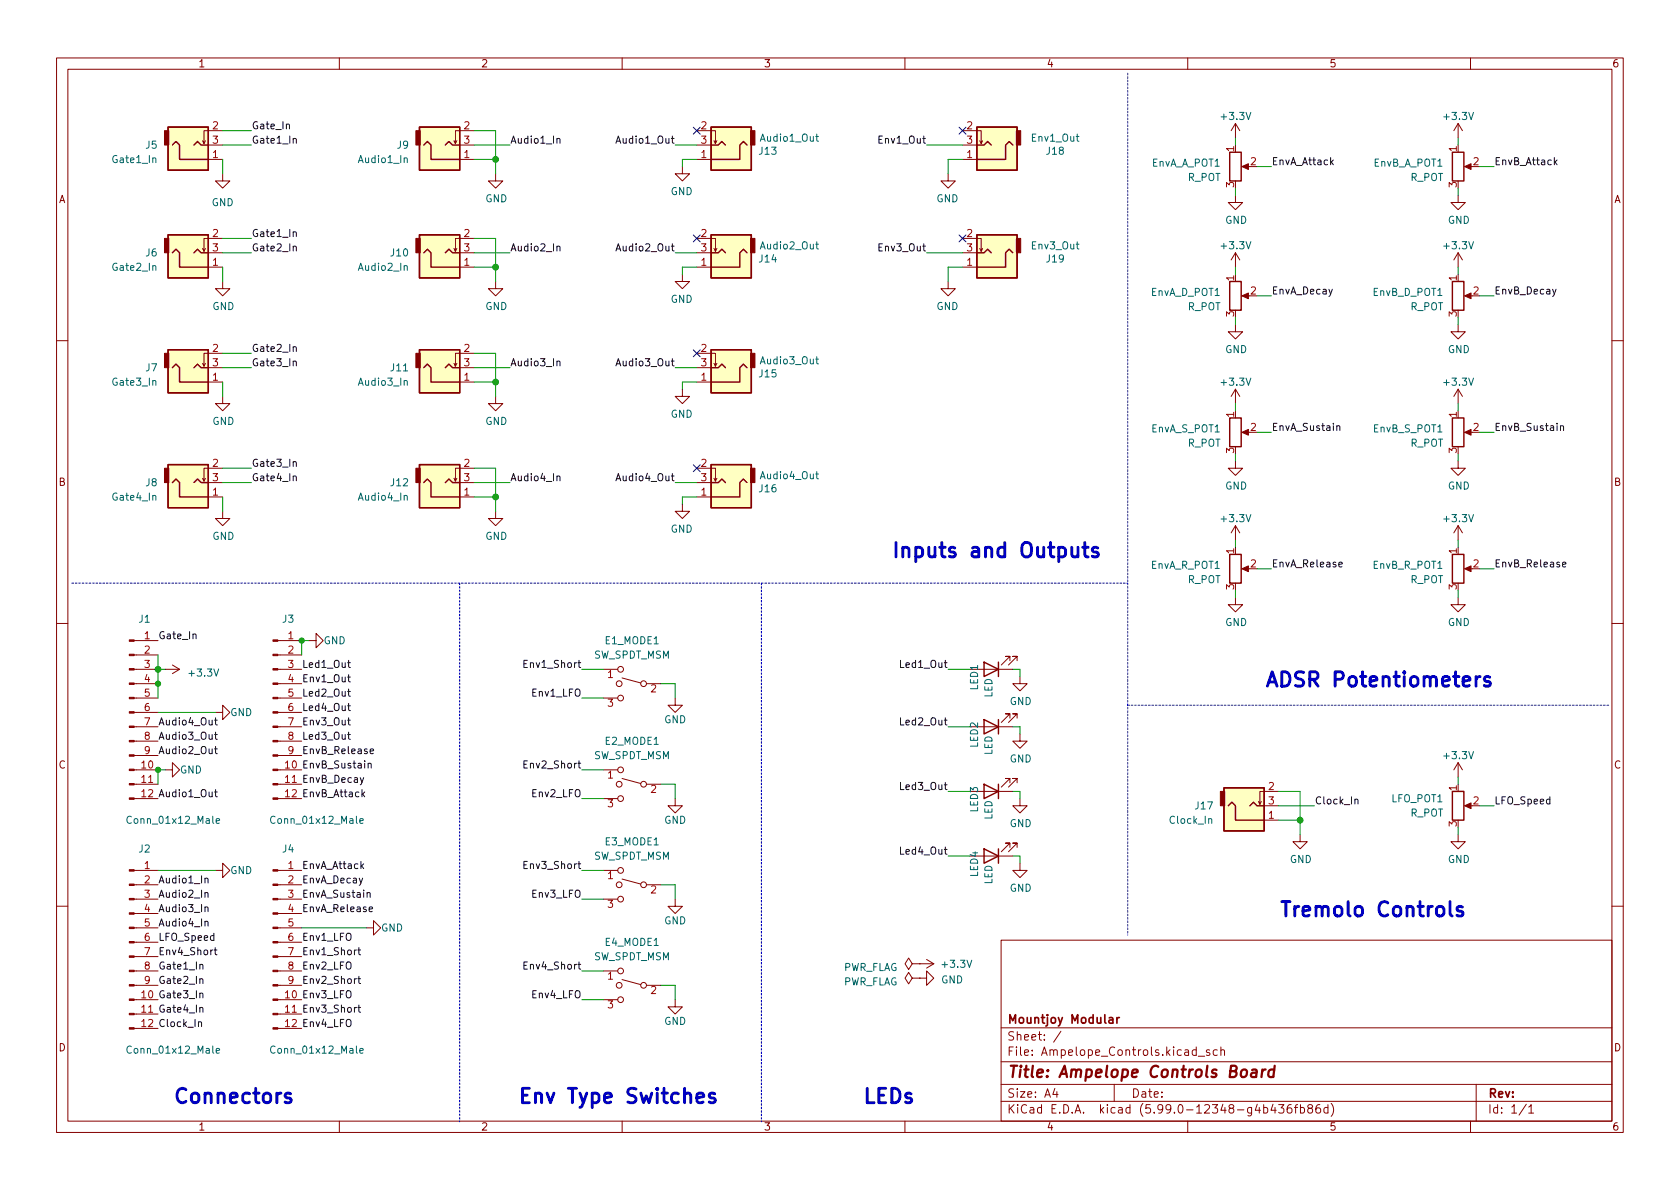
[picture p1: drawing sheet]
<svg xmlns="http://www.w3.org/2000/svg" width="297mm" height="210mm" viewBox="0 0 297 210" stroke-linecap="round" stroke-linejoin="round" font-family="sans-serif">
<defs><g id="words">
<g font-size="3.5" fill="#0000c2">
<text x="157.5" y="98.6">Inputs and Outputs</text>
<text x="223.5" y="121.5">ADSR Potentiometers</text>
<text x="226.1" y="162.1">Tremolo Controls</text>
<text x="30.5" y="195.1">Connectors</text>
<text x="91.4" y="195.1">Env Type Switches</text>
<text x="152.4" y="195.1">LEDs</text>
</g>
<text font-size="2.8" fill="#840000" x="178" y="190.6">Title: Ampelope Controls Board</text>
<g font-size="2.1" fill="#840000">
<text x="178" y="184">Sheet: /</text>
<text x="178" y="181">Mountjoy Modular</text>
<text x="178" y="186.7">File: Ampelope_Controls.kicad_sch</text>
<text x="178" y="196.9">KiCad E.D.A. kicad (5.99.0-12348-g4b436fb86d)</text>
<text x="178" y="194.1">Size: A4</text>
<text x="200" y="194.1">Date:</text>
<text x="263" y="194.1">Rev:</text>
<text x="263" y="196.9">Id: 1/1</text>
</g>
<g font-size="1.8" fill="#840000">
<text x="35" y="11.9">1</text>
<text x="85" y="11.9">2</text>
<text x="135" y="11.9">3</text>
<text x="185" y="11.9">4</text>
<text x="235" y="11.9">5</text>
<text x="285" y="11.9">6</text>
<text x="10.3" y="35.9">A</text>
<text x="285.3" y="35.9">A</text>
<text x="10.3" y="85.9">B</text>
<text x="285.3" y="85.9">B</text>
<text x="10.3" y="135.9">C</text>
<text x="285.3" y="135.9">C</text>
<text x="10.3" y="185.9">D</text>
<text x="285.3" y="185.9">D</text>
<text x="35" y="199.9">1</text>
<text x="85" y="199.9">2</text>
<text x="135" y="199.9">3</text>
<text x="185" y="199.9">4</text>
<text x="235" y="199.9">5</text>
<text x="285" y="199.9">6</text>
</g>
<g font-size="1.8" fill="#a90000">
<text x="37.6" y="22.9">2</text>
<text x="82.1" y="22.9">2</text>
<text x="124" y="22.9">2</text>
<text x="171" y="22.9">2</text>
<text x="37.6" y="27.9">1</text>
<text x="37.6" y="25.4">3</text>
<text x="82.1" y="27.9">1</text>
<text x="82.1" y="25.4">3</text>
<text x="124" y="27.9">1</text>
<text x="124" y="25.4">3</text>
<text x="171" y="27.9">1</text>
<text x="171" y="25.4">3</text>
<text x="218.2" y="26.8" transform="rotate(-90 218.2 26.8)">1</text>
<text x="221.1" y="29.2">2</text>
<text x="257.6" y="26.8" transform="rotate(-90 257.6 26.8)">1</text>
<text x="260.5" y="29.2">2</text>
<text x="218.2" y="33.1" transform="rotate(-90 218.2 33.1)">3</text>
<text x="257.6" y="33.1" transform="rotate(-90 257.6 33.1)">3</text>
<text x="37.6" y="41.9">2</text>
<text x="82.1" y="41.9">2</text>
<text x="124" y="41.9">2</text>
<text x="171" y="41.9">2</text>
<text x="37.6" y="47">1</text>
<text x="37.6" y="44.4">3</text>
<text x="82.1" y="47">1</text>
<text x="82.1" y="44.4">3</text>
<text x="124" y="47">1</text>
<text x="124" y="44.4">3</text>
<text x="171" y="47">1</text>
<text x="171" y="44.4">3</text>
<text x="218.2" y="49.6" transform="rotate(-90 218.2 49.6)">1</text>
<text x="221.1" y="52.1">2</text>
<text x="257.6" y="49.6" transform="rotate(-90 257.6 49.6)">1</text>
<text x="260.5" y="52.1">2</text>
<text x="218.2" y="56" transform="rotate(-90 218.2 56)">3</text>
<text x="257.6" y="56" transform="rotate(-90 257.6 56)">3</text>
<text x="37.6" y="62.2">2</text>
<text x="37.6" y="64.8">3</text>
<text x="82.1" y="62.2">2</text>
<text x="82.1" y="64.8">3</text>
<text x="124" y="62.2">2</text>
<text x="124" y="64.8">3</text>
<text x="37.6" y="67.3">1</text>
<text x="82.1" y="67.3">1</text>
<text x="124" y="67.3">1</text>
<text x="218.2" y="73.8" transform="rotate(-90 218.2 73.8)">1</text>
<text x="221.1" y="76.2">2</text>
<text x="257.6" y="73.8" transform="rotate(-90 257.6 73.8)">1</text>
<text x="260.5" y="76.2">2</text>
<text x="37.6" y="82.5">2</text>
<text x="82.1" y="82.5">2</text>
<text x="124" y="82.5">2</text>
<text x="218.2" y="80.1" transform="rotate(-90 218.2 80.1)">3</text>
<text x="257.6" y="80.1" transform="rotate(-90 257.6 80.1)">3</text>
<text x="37.6" y="87.6">1</text>
<text x="37.6" y="85.1">3</text>
<text x="82.1" y="87.6">1</text>
<text x="82.1" y="85.1">3</text>
<text x="124" y="87.6">1</text>
<text x="124" y="85.1">3</text>
<text x="218.2" y="97.9" transform="rotate(-90 218.2 97.9)">1</text>
<text x="221.1" y="100.3">2</text>
<text x="257.6" y="97.9" transform="rotate(-90 257.6 97.9)">1</text>
<text x="260.5" y="100.3">2</text>
<text x="218.2" y="104.2" transform="rotate(-90 218.2 104.2)">3</text>
<text x="257.6" y="104.2" transform="rotate(-90 257.6 104.2)">3</text>
<text x="25.5" y="113">1</text>
<text x="50.9" y="113">1</text>
<text x="25.5" y="115.6">2</text>
<text x="25.5" y="118.1">3</text>
<text x="50.9" y="115.6">2</text>
<text x="50.9" y="118.1">3</text>
<text x="107.5" y="119.9">1</text>
<text x="25.5" y="120.6">4</text>
<text x="25.5" y="123.2">5</text>
<text x="25.5" y="125.7">6</text>
<text x="50.9" y="120.6">4</text>
<text x="50.9" y="123.2">5</text>
<text x="50.9" y="125.7">6</text>
<text x="107.5" y="125">3</text>
<text x="115.1" y="122.4">2</text>
<text x="25.5" y="128.3">7</text>
<text x="25.5" y="130.8">8</text>
<text x="50.9" y="128.3">7</text>
<text x="50.9" y="130.8">8</text>
<text x="25.1" y="135.9">10</text>
<text x="25.5" y="133.3">9</text>
<text x="50.9" y="133.3">9</text>
<text x="107.5" y="137.7">1</text>
<text x="25.1" y="138.4">11</text>
<text x="107.5" y="142.7">3</text>
<text x="115.1" y="140.2">2</text>
<text x="224.3" y="139.7">2</text>
<text x="224.3" y="142.2">3</text>
<text x="257.6" y="139.8" transform="rotate(-90 257.6 139.8)">1</text>
<text x="260.5" y="142.2">2</text>
<text x="224.3" y="144.8">1</text>
<text x="257.6" y="146.2" transform="rotate(-90 257.6 146.2)">3</text>
<text x="25.5" y="153.7">1</text>
<text x="50.9" y="153.7">1</text>
<text x="107.5" y="155.4">1</text>
<text x="25.5" y="156.2">2</text>
<text x="25.5" y="158.7">3</text>
<text x="25.5" y="161.3">4</text>
<text x="50.9" y="156.2">2</text>
<text x="50.9" y="158.7">3</text>
<text x="50.9" y="161.3">4</text>
<text x="107.5" y="160.5">3</text>
<text x="115.1" y="158">2</text>
<text x="25.5" y="163.8">5</text>
<text x="25.5" y="166.4">6</text>
<text x="50.9" y="163.8">5</text>
<text x="50.9" y="166.4">6</text>
<text x="25.5" y="168.9">7</text>
<text x="25.5" y="171.4">8</text>
<text x="25.5" y="174">9</text>
<text x="50.9" y="168.9">7</text>
<text x="50.9" y="171.4">8</text>
<text x="50.9" y="174">9</text>
<text x="107.5" y="173.2">1</text>
<text x="107.5" y="178.3">3</text>
<text x="115.1" y="175.8">2</text>
</g>
<g font-size="1.8" fill="#0f0f0f">
<text x="44.4" y="22.8">Gate_In</text>
<text x="44.4" y="25.4">Gate1_In</text>
<text x="90.2" y="25.4">Audio1_In</text>
<text x="109.4" y="25.4">Audio1_Out</text>
<text x="155.6" y="25.4">Env1_Out</text>
<text x="224.8" y="29.2">EnvA_Attack</text>
<text x="264.2" y="29.2">EnvB_Attack</text>
<text x="44.4" y="41.9">Gate1_In</text>
<text x="44.4" y="44.4">Gate2_In</text>
<text x="90.2" y="44.4">Audio2_In</text>
<text x="109.4" y="44.4">Audio2_Out</text>
<text x="155.6" y="44.4">Env3_Out</text>
<text x="224.8" y="52.1">EnvA_Decay</text>
<text x="264.2" y="52.1">EnvB_Decay</text>
<text x="44.4" y="62.2">Gate2_In</text>
<text x="44.4" y="64.8">Gate3_In</text>
<text x="90.2" y="64.8">Audio3_In</text>
<text x="109.4" y="64.8">Audio3_Out</text>
<text x="224.8" y="76.2">EnvA_Sustain</text>
<text x="264.2" y="76.2">EnvB_Sustain</text>
<text x="44.4" y="82.5">Gate3_In</text>
<text x="44.4" y="85.1">Gate4_In</text>
<text x="90.2" y="85.1">Audio4_In</text>
<text x="109.4" y="85.1">Audio4_Out</text>
<text x="224.8" y="100.3">EnvA_Release</text>
<text x="264.2" y="100.3">EnvB_Release</text>
<text x="27.9" y="113">Gate_In</text>
<text x="53.3" y="118.1">Led1_Out</text>
<text x="93" y="118.1">Env1_Short</text>
<text x="159.5" y="118.1">Led1_Out</text>
<text x="53.3" y="125.7">Led4_Out</text>
<text x="53.3" y="120.6">Env1_Out</text>
<text x="53.3" y="123.2">Led2_Out</text>
<text x="94.1" y="123.2">Env1_LFO</text>
<text x="27.9" y="128.3">Audio4_Out</text>
<text x="27.9" y="130.8">Audio3_Out</text>
<text x="53.3" y="130.8">Led3_Out</text>
<text x="53.3" y="128.3">Env3_Out</text>
<text x="159.5" y="128.3">Led2_Out</text>
<text x="27.9" y="133.3">Audio2_Out</text>
<text x="50.5" y="135.9">10 EnvB_Sustain</text>
<text x="53.3" y="133.3">EnvB_Release</text>
<text x="93" y="135.9">Env2_Short</text>
<text x="25.1" y="141">12 Audio1_Out</text>
<text x="50.5" y="138.4">11 EnvB_Decay</text>
<text x="50.5" y="141">12 EnvB_Attack</text>
<text x="94.1" y="141">Env2_LFO</text>
<text x="159.5" y="139.7">Led3_Out</text>
<text x="232.4" y="142.2">Clock_In</text>
<text x="264.2" y="142.2">LFO_Speed</text>
<text x="53.3" y="153.7">EnvA_Attack</text>
<text x="93" y="153.7">Env3_Short</text>
<text x="159.5" y="151.1">Led4_Out</text>
<text x="27.9" y="161.3">Audio3_In</text>
<text x="27.9" y="156.2">Audio1_In</text>
<text x="27.9" y="158.7">Audio2_In</text>
<text x="53.3" y="156.2">EnvA_Decay</text>
<text x="53.3" y="158.7">EnvA_Sustain</text>
<text x="53.3" y="161.3">EnvA_Release</text>
<text x="94.1" y="158.7">Env3_LFO</text>
<text x="27.9" y="163.8">Audio4_In</text>
<text x="27.9" y="166.4">LFO_Speed</text>
<text x="53.3" y="166.4">Env1_LFO</text>
<text x="27.9" y="168.9">Env4_Short</text>
<text x="27.9" y="171.4">Gate1_In</text>
<text x="27.9" y="174">Gate2_In</text>
<text x="53.3" y="168.9">Env1_Short</text>
<text x="53.3" y="171.4">Env2_LFO</text>
<text x="53.3" y="174">Env2_Short</text>
<text x="93" y="171.4">Env4_Short</text>
<text x="25.1" y="176.5">10 Gate3_In</text>
<text x="25.1" y="179.1">11 Gate4_In</text>
<text x="50.5" y="176.5">10 Env3_LFO</text>
<text x="50.5" y="179.1">11 Env3_Short</text>
<text x="94.1" y="176.5">Env4_LFO</text>
<text x="25.1" y="181.6">12 Clock_In</text>
<text x="50.5" y="181.6">12 Env4_LFO</text>
</g>
<g font-size="1.8" fill="#006464">
<text x="216.1" y="21.2">+3.3V</text>
<text x="255.5" y="21.2">+3.3V</text>
<text x="20" y="28.8">Gate1_In</text>
<text x="25.8" y="26.3">J5</text>
<text x="63.5" y="28.8">Audio1_In</text>
<text x="70.2" y="26.3">J9</text>
<text x="134.3" y="27.4">J13</text>
<text x="134.6" y="25">Audio1_Out</text>
<text x="182.4" y="25">Env1_Out</text>
<text x="185.1" y="27.4">J18</text>
<text x="203.6" y="29.5">EnvA_A_POT1</text>
<text x="242.8" y="29.5">EnvB_A_POT1</text>
<text x="85.8" y="35.8">GND</text>
<text x="118.6" y="34.5">GND</text>
<text x="165.5" y="35.8">GND</text>
<text x="210" y="32">R_POT</text>
<text x="249.3" y="32">R_POT</text>
<text x="37.4" y="36.4">GND</text>
<text x="216.6" y="39.6">GND</text>
<text x="256" y="39.6">GND</text>
<text x="20" y="47.9">Gate2_In</text>
<text x="25.8" y="45.3">J6</text>
<text x="63.5" y="47.9">Audio2_In</text>
<text x="69.1" y="45.3">J10</text>
<text x="134.3" y="46.4">J14</text>
<text x="134.6" y="44.1">Audio2_Out</text>
<text x="182.4" y="44.1">Env3_Out</text>
<text x="185.1" y="46.4">J19</text>
<text x="216.1" y="44.1">+3.3V</text>
<text x="255.5" y="44.1">+3.3V</text>
<text x="118.6" y="53.5">GND</text>
<text x="203.5" y="52.3">EnvA_D_POT1</text>
<text x="242.7" y="52.3">EnvB_D_POT1</text>
<text x="37.5" y="54.8">GND</text>
<text x="85.8" y="54.8">GND</text>
<text x="165.5" y="54.8">GND</text>
<text x="210" y="54.9">R_POT</text>
<text x="249.3" y="54.9">R_POT</text>
<text x="25.8" y="65.7">J7</text>
<text x="69.1" y="65.7">J11</text>
<text x="134.6" y="64.4">Audio3_Out</text>
<text x="216.6" y="62.4">GND</text>
<text x="256" y="62.4">GND</text>
<text x="20" y="68.2">Gate3_In</text>
<text x="63.5" y="68.2">Audio3_In</text>
<text x="134.3" y="66.7">J15</text>
<text x="216.1" y="68.2">+3.3V</text>
<text x="255.5" y="68.2">+3.3V</text>
<text x="37.5" y="75.1">GND</text>
<text x="85.8" y="75.1">GND</text>
<text x="118.6" y="73.9">GND</text>
<text x="203.5" y="76.4">EnvA_S_POT1</text>
<text x="242.8" y="76.4">EnvB_S_POT1</text>
<text x="210" y="79">R_POT</text>
<text x="249.3" y="79">R_POT</text>
<text x="20" y="88.5">Gate4_In</text>
<text x="25.8" y="86">J8</text>
<text x="63.5" y="88.5">Audio4_In</text>
<text x="69.1" y="86">J12</text>
<text x="134.3" y="87">J16</text>
<text x="134.6" y="84.7">Audio4_Out</text>
<text x="216.6" y="86.6">GND</text>
<text x="256" y="86.6">GND</text>
<text x="37.5" y="95.4">GND</text>
<text x="85.8" y="95.4">GND</text>
<text x="118.6" y="94.2">GND</text>
<text x="216.1" y="92.3">+3.3V</text>
<text x="255.5" y="92.3">+3.3V</text>
<text x="203.5" y="100.6">EnvA_R_POT1</text>
<text x="242.7" y="100.6">EnvB_R_POT1</text>
<text x="210" y="103.1">R_POT</text>
<text x="249.3" y="103.1">R_POT</text>
<text x="24.6" y="110.1">J1</text>
<text x="50" y="110.1">J3</text>
<text x="57.2" y="113.9">GND</text>
<text x="107" y="113.9">E1_MODE1</text>
<text x="216.6" y="110.7">GND</text>
<text x="256" y="110.7">GND</text>
<text x="33.6" y="119.6">+3.3V</text>
<text x="104.9" y="116.5">SW_SPDT_MSM</text>
<text x="172.9" y="122" transform="rotate(-90 172.9 122)">LED1</text>
<text x="175.5" y="123.4" transform="rotate(-90 175.5 123.4)">LED</text>
<text x="178.5" y="124.7">GND</text>
<text x="40.7" y="126.6">GND</text>
<text x="107" y="131.7">E2_MODE1</text>
<text x="117.4" y="127.9">GND</text>
<text x="31.8" y="136.8">GND</text>
<text x="104.9" y="134.2">SW_SPDT_MSM</text>
<text x="172.9" y="132.2" transform="rotate(-90 172.9 132.2)">LED2</text>
<text x="175.5" y="133.6" transform="rotate(-90 175.5 133.6)">LED</text>
<text x="178.5" y="134.8">GND</text>
<text x="255.5" y="134.2">+3.3V</text>
<text x="172.9" y="143.6" transform="rotate(-90 172.9 143.6)">LED3</text>
<text x="211.4" y="143.1">J17</text>
<text x="246" y="141.9">LFO_POT1</text>
<text x="23" y="145.7">Conn_01x12_Male</text>
<text x="48.4" y="145.7">Conn_01x12_Male</text>
<text x="107" y="149.5">E3_MODE1</text>
<text x="117.4" y="145.7">GND</text>
<text x="175.5" y="145" transform="rotate(-90 175.5 145)">LED</text>
<text x="178.5" y="146.2">GND</text>
<text x="206.9" y="145.7">Clock_In</text>
<text x="249.3" y="144.4">R_POT</text>
<text x="24.6" y="150.7">J2</text>
<text x="40.7" y="154.6">GND</text>
<text x="50" y="150.7">J4</text>
<text x="104.9" y="152">SW_SPDT_MSM</text>
<text x="172.9" y="155" transform="rotate(-90 172.9 155)">LED4</text>
<text x="228" y="152.6">GND</text>
<text x="256" y="152.6">GND</text>
<text x="175.5" y="156.4" transform="rotate(-90 175.5 156.4)">LED</text>
<text x="178.5" y="157.7">GND</text>
<text x="67.4" y="164.7">GND</text>
<text x="107" y="167.3">E4_MODE1</text>
<text x="117.4" y="163.4">GND</text>
<text x="104.9" y="169.8">SW_SPDT_MSM</text>
<text x="149" y="171.7">PWR_FLAG</text>
<text x="166.4" y="173.9">GND</text>
<text x="166.8" y="171.1">+3.3V</text>
<text x="149" y="174.2">PWR_FLAG</text>
<text x="117.4" y="181.2">GND</text>
<text x="23" y="186.3">Conn_01x12_Male</text>
<text x="48.4" y="186.3">Conn_01x12_Male</text>
</g>
</g></defs>
<g fill="none" stroke="#840000" stroke-width=".18">
<path d="M10 10.2h277v190.1h-277zM12 12.2h273v186.1h-273zM60 10.2v2M110 10.2v2M160 10.2v2M210 10.2v2M260 10.2v2M36.3 24.9l-.2 .5M36.8 28.2h2.6M36.8 25.6h2.6M39.4 23.1h-3.3v2.3l-.3-.5M39.4 30.7v1.3h1.2l-1.2 1.3-1.3-1.3h1.3"/>
<path d="M80.8 24.9l-.3 .5M81.3 28.2h2.5M81.3 25.6h2.5M83.8 23.1h-3.3v2.3l-.2-.5M87.6 30.7v1.3h1.3l-1.3 1.3-1.2-1.3h1.2M120.6 29.5v1.2h-1.2l1.2 1.3 1.3-1.3h-1.3M123.2 23.1h3.3v2.3l.2-.5M123.2 28.2h2.5M123.2 25.6h2.5M126.2 24.9l.3 .5M167.6 30.7v1.3h-1.2l1.2 1.3 1.3-1.3h-1.3M170.2 23.1h3.3v2.3l.2-.5"/>
<path d="M170.2 28.2h2.5M170.2 25.6h2.5M173.2 24.9l.3 .5M218.4 34.5v1.3h1.3l-1.3 1.3-1.2-1.3h1.2M218.4 21.8v2.6M218.4 21.8l-.7 1.3M218.4 21.8l.8 1.3M220 29.5h1M257.8 34.5v1.3h1.3l-1.3 1.3-1.3-1.3h1.3M257.8 21.8v2.6M257.8 21.8l-.8 1.3M257.8 21.8l.8 1.3"/>
<path d="M259.3 29.5h1M36.3 43.9l-.2 .5M36.8 47.2h2.6M36.8 44.7h2.6M39.4 49.8v1.2h1.2l-1.2 1.3-1.3-1.3h1.3M39.4 42.2h-3.3v2.2l-.3-.5M80.8 43.9l-.3 .5M81.3 47.2h2.5M81.3 44.7h2.5M83.8 42.2h-3.3v2.2l-.2-.5M87.6 49.8v1.2h1.3l-1.3 1.3-1.2-1.3h1.2M120.6 48.5v1.3h-1.2l1.2 1.2 1.3-1.2h-1.3"/>
<path d="M123.2 42.2h3.3v2.2l.2-.5M123.2 47.2h2.5M123.2 44.7h2.5M126.2 43.9l.3 .5M167.6 49.8v1.2h-1.2l1.2 1.3 1.3-1.3h-1.3M170.2 42.2h3.3v2.2l.2-.5M170.2 47.2h2.5M170.2 44.7h2.5M173.2 43.9l.3 .5M218.4 57.4v1.3h1.3l-1.3 1.2-1.2-1.2h1.2M218.4 44.7v2.5M218.4 44.7l-.7 1.3"/>
<path d="M218.4 44.7l.8 1.3M220 52.3h1M257.8 57.4v1.3h1.3l-1.3 1.2-1.3-1.2h1.3M257.8 44.7v2.5M257.8 44.7l-.8 1.3M257.8 44.7l.8 1.3M259.3 52.3h1M10 60.2h2M36.3 64.3l-.2 .5M36.8 67.6h2.6M36.8 65h2.6M39.4 62.5h-3.3v2.3l-.3-.5"/>
<path d="M39.4 70.1v1.3h1.2l-1.2 1.2-1.3-1.2h1.3M80.8 64.3l-.3 .5M81.3 67.6h2.5M81.3 65h2.5M83.8 62.5h-3.3v2.3l-.2-.5M87.6 70.1v1.3h1.3l-1.3 1.2-1.2-1.2h1.2M120.6 68.8v1.3h-1.2l1.2 1.3 1.3-1.3h-1.3M123.2 62.5h3.3v2.3l.2-.5M123.2 67.6h2.5M123.2 65h2.5M126.2 64.3l.3 .5M218.4 68.8l-.7 1.3"/>
<path d="M218.4 68.8v2.6M218.4 68.8l.8 1.3M220 76.4h1M257.8 68.8v2.6M257.8 68.8l-.8 1.3M257.8 68.8l.8 1.3M259.3 76.4h1M285 60.2h2M36.3 84.6l-.2 .5M36.8 87.9h2.6M36.8 85.3h2.6M39.4 90.4v1.3h1.2l-1.2 1.3-1.3-1.3h1.3"/>
<path d="M39.4 82.8h-3.3v2.3l-.3-.5M80.8 84.6l-.3 .5M81.3 87.9h2.5M81.3 85.3h2.5M83.8 82.8h-3.3v2.3l-.2-.5M87.6 90.4v1.3h1.3l-1.3 1.3-1.2-1.3h1.2M120.6 89.1v1.3h-1.2l1.2 1.3 1.3-1.3h-1.3M123.2 82.8h3.3v2.3l.2-.5M123.2 87.9h2.5M123.2 85.3h2.5M126.2 84.6l.3 .5M218.4 81.5v1.3h1.3l-1.3 1.3-1.2-1.3h1.2"/>
<path d="M218.4 93v2.5M218.4 93l-.7 1.2M218.4 93l.8 1.2M257.8 81.5v1.3h1.3l-1.3 1.3-1.3-1.3h1.3M257.8 93v2.5M257.8 93l-.8 1.2M257.8 93l.8 1.2M10 110.2h2M23.7 118.4h4.2M23.7 115.8h4.2M23.7 113.3h4.2M29.2 118.4h2.5"/>
<path d="M30.5 117.6l1.2 .8M31.7 118.4l-1.2 .7M49.1 118.4h4.2M49.1 115.8h4.2M49.1 113.3h4.2M54.6 113.3h1.3v-1.3l1.2 1.3-1.2 1.2v-1.2M106.7 118.4h2.5M110 119.9l3.3 .9M171.4 118.4h7.7M178.6 116.8v-.7h-.8h.8l-1.6 1.5M179.8 116.8v-.7h-.7h.7l-1.5 1.5M180.3 119.6v1.3h1.3l-1.3 1.3-1.2-1.3h1.2"/>
<path d="M218.4 105.7v1.2h1.3l-1.3 1.3-1.2-1.3h1.2M220 100.6h1M257.8 105.7v1.2h1.3l-1.3 1.3-1.3-1.3h1.3M259.3 100.6h1M285 110.2h2M23.7 138.7h4.2M23.7 136.1h4.2M23.7 133.6h4.2M23.7 131.1h4.2M23.7 128.5h4.2M23.7 126h4.2M23.7 123.4h4.2"/>
<path d="M23.7 120.9h4.2M29.2 136.1h1.3v-1.2l1.2 1.2-1.2 1.3v-1.3M38.1 126h1.3v-1.3l1.2 1.3-1.2 1.2v-1.2M49.1 138.7h4.2M49.1 136.1h4.2M49.1 133.6h4.2M49.1 131.1h4.2M49.1 128.5h4.2M49.1 126h4.2M49.1 123.4h4.2M49.1 120.9h4.2M106.7 136.1h2.5"/>
<path d="M106.7 123.4h2.5M110 137.7l3.3 .9M114.3 138.7h2.5M114.3 120.9h2.5M119.4 123.4v1.3h1.2l-1.2 1.3-1.3-1.3h1.3M171.4 128.5h7.7M171.4 139.9h7.7M178.6 138.4v-.7h-.8h.8l-1.6 1.5M178.6 127v-.8h-.8h.8l-1.6 1.6M179.8 138.4v-.7h-.7h.7l-1.5 1.5M179.8 127v-.8h-.7h.7l-1.5 1.6M180.3 129.8v1.3h1.3l-1.3 1.2-1.2-1.2h1.2"/>
<path d="M226.1 139.9h-3.3v2.3l-.3-.5M257.8 134.9l-.8 1.2M257.8 134.9v2.5M257.8 134.9l.8 1.2M23.7 141.2h4.2M23.7 159h4.2M23.7 156.5h4.2M23.7 153.9h4.2M38.1 153.9h1.3v-1.3l1.2 1.3-1.2 1.3v-1.3M49.1 141.2h4.2M49.1 159h4.2M49.1 156.5h4.2"/>
<path d="M49.1 153.9h4.2M106.7 141.2h2.5M106.7 159h2.5M106.7 153.9h2.5M110 155.4l3.3 .9M114.3 156.5h2.5M119.4 159v1.3h1.2l-1.2 1.2-1.3-1.2h1.3M119.4 141.2v1.3h1.2l-1.2 1.3-1.3-1.3h1.3M171.4 151.4h7.7M178.6 149.9v-.8h-.8h.8l-1.6 1.5M179.8 149.9v-.8h-.7h.7l-1.5 1.5M180.3 152.6v1.3h1.3l-1.3 1.3-1.2-1.3h1.2"/>
<path d="M180.3 141.2v1.3h1.3l-1.3 1.3-1.2-1.3h1.2M223 141.7l-.2 .5M223.5 142.5h2.6M223.5 145h2.6M229.9 147.6v1.2h1.2l-1.2 1.3-1.3-1.3h1.3M257.8 147.6v1.2h1.3l-1.3 1.3-1.3-1.3h1.3M259.3 142.5h1M10 160.2h2M23.7 171.7h4.2M23.7 174.2h4.2M23.7 176.8h4.2M23.7 179.3h4.2"/>
<path d="M23.7 169.2h4.2M23.7 166.6h4.2M23.7 164.1h4.2M23.7 161.5h4.2M49.1 171.7h4.2M49.1 174.2h4.2M49.1 176.8h4.2M49.1 179.3h4.2M49.1 169.2h4.2M49.1 166.6h4.2M49.1 164.1h4.2M49.1 161.5h4.2"/>
<path d="M64.8 164.1h1.2v-1.3l1.3 1.3-1.3 1.2v-1.2M106.7 171.7h2.5M106.7 176.8h2.5M110 173.2l3.3 .9M114.3 174.2h2.5M119.4 176.8v1.2h1.2l-1.2 1.3-1.3-1.3h1.3M161.3 170.4l-.6-1-.7 1 .7 1 .6-1h1.3M161.3 173l-.6-1-.7 1 .7 1 .6-1h1.3M162.6 170.4h.1M162.6 173h.1M162.6 173h1.2v-1.3l1.3 1.3-1.3 1.2v-1.2M162.6 170.4h2.5"/>
<path d="M163.8 169.7l1.3 .7M165.1 170.4l-1.3 .8M177 166.3h108v32h-108zM285 160.2h2M23.7 181.9h4.2M49.1 181.9h4.2M60 198.3v2M110 198.3v2M160 198.3v2M177 194.8h108M177 191.8h108M177 187.8h108"/>
<path d="M177 181.8h108M186.5 192.5l-.4 1h1M186.9 193v1M187.6 182.4l-1.3 1.9M197 191.8v3M210 198.3v2M211.5 185.7l-.4-.1-.3 .3v.4l.1 .3h.6M211.5 185.1v1.5M211.9 186.8h1.1M213.9 185.7l-.4-.1-.2 .2 .1 .3 .5 .1v.4h-.6M215.2 185.7l-.4-.1-.3 .3v.4l.1 .3h.6M215.9 185.8l.2-.2 .3 .1 .1 .9"/>
<path d="M215.9 185.1v1.5M223.4 195.9l.5-.1 .2 .3v.4l-.1 .3h-.6M225.1 195.3l-.4 1h.9M225.4 195.8v1M226.1 195.3h.9l-.5 .6 .4 .1v.7l-.2 .1h-.4l-.2-.1M228.3 195.3a.59 .59 0 0 0-.7 .7v.5l.1 .3h.4l.3-.1v-.5l-.1-.2-.4-.1-.3 .3M228.9 195.8h.5M229.4 195.3l-.3 .2v1.3M229.9 195.9l.5-.1 .2 .3v.4l-.1 .3h-.6M229.9 195.3v1.5M231.5 196l-.3-.3 .1-.2 .2-.2 .4 .1 .2 .2-.1 .2-.6 .2-.2 .3 .1 .4 .2 .1h.4l.2-.3-.1-.4-.2-.1M233.4 195.3a.59 .59 0 0 0-.8 .7v.5l.2 .3h.4l.2-.1 .1-.5-.1-.2-.5-.1-.3 .3"/>
<path d="M234.8 195.9l-.4-.1-.3 .3v.4l.1 .3h.6M234.8 195.3v1.5M235.4 195.1a1.72 1.72 0 0 1 0 2.3M260 198.3v2M261 191.8v6.5M269.9 195.3l-1.3 1.9M270.3 195.8l.4-.5v1.5M270.3 196.8h.9"/>
<circle cx="109.7" cy="118.4" r=".51"/>
<circle cx="109.5" cy="120.9" r=".51"/>
<circle cx="109.5" cy="138.7" r=".51"/>
<circle cx="109.7" cy="123.4" r=".51"/>
<circle cx="109.7" cy="136.1" r=".51"/>
<circle cx="113.8" cy="120.9" r=".51"/>
<circle cx="113.8" cy="138.7" r=".51"/>
<circle cx="109.5" cy="156.5" r=".51"/>
<circle cx="109.7" cy="141.2" r=".51"/>
<circle cx="109.7" cy="153.9" r=".51"/>
<circle cx="109.7" cy="159" r=".51"/>
<circle cx="113.8" cy="156.5" r=".51"/>
<circle cx="109.5" cy="174.2" r=".51"/>
<circle cx="109.7" cy="171.7" r=".51"/>
<circle cx="109.7" cy="176.8" r=".51"/>
<circle cx="113.8" cy="174.2" r=".51"/>
</g>
<path d="M221.4 189.2l.2-.1 .5 .1v1.3M222.2 189.6l-.7 .1a.4 .4 0 0 0-.3 .3 .4 .4 0 0 0 .2 .5l.7-.1M223.2 189.1l-.2 1.4M223.8 189.1l-.4 .1-.2 .3M225.3 189.2a.66 .66 0 0 0-1 .3l-.1 .6 .2 .3 .2 .1 .5-.1M225.4 188.5l-.3 2" fill="none" stroke="#840000" stroke-width=".4"/>
<path d="M197.5 179.9v1M197.9 179.9l-.3 .1-.1 .2M196.1 180h.6l.1 .9M196.8 180.3l-.5 .1a.29 .29 0 0 0-.3 .2 .29 .29 0 0 0 .3 .3h.5" fill="none" stroke="#840000" stroke-width=".3"/>
<g fill="#ffffc2" stroke="#ffffc2" stroke-width=".18">
<path d="M74.2 22.5h7.1v7.6h-7.1z"/>
<path d="M74.2 61.8h7.1v7.7h-7.1z"/>
<path d="M29.7 61.8h7.1v7.7h-7.1z"/>
<path d="M29.7 22.5h7.1v7.6h-7.1z"/>
<path d="M74.2 41.5h7.1v7.6h-7.1z"/>
<path d="M74.2 82.2h7.1v7.6h-7.1z"/>
<path d="M29.7 41.5h7.1v7.6h-7.1z"/>
<path d="M29.7 82.2h7.1v7.6h-7.1z"/>
<path d="M125.7 22.5h7.1v7.6h-7.1z"/>
<path d="M172.7 22.5h7.1v7.6h-7.1z"/>
<path d="M172.7 41.5h7.1v7.6h-7.1z"/>
<path d="M125.7 41.5h7.1v7.6h-7.1z"/>
<path d="M125.7 61.8h7.1v7.7h-7.1z"/>
<path d="M125.7 82.2h7.1v7.6h-7.1z"/>
<path d="M216.4 139.3h7.1v7.6h-7.1z"/>
</g>
<g fill="none" stroke="#840000" stroke-width=".25">
<path d="M29.7 22.5h7.1v7.6h-7.1zM30.5 25.6l.6-.6 .6 .6v2.6h5.1M34.3 25.6l.6-.6 .7 .6h1.2M74.2 22.5h7.1v7.6h-7.1zM74.9 25.6l.7-.6 .6 .6v2.6h5.1M78.7 25.6l.7-.6 .6 .6h1.3M125.7 22.5h7.1v7.6h-7.1zM125.7 25.6h1.3l.6-.6 .7 .6M132.1 25.6l-.7-.6-.6 .6v2.6h-5.1M172.7 22.5h7.1v7.6h-7.1zM172.7 25.6h1.3l.6-.6 .7 .6M179.1 25.6l-.7-.6-.6 .6v2.6h-5.1"/>
<path d="M217.4 26.9h2.1v5.1h-2.1zM256.8 26.9h2v5.1h-2zM29.7 41.5h7.1v7.6h-7.1zM30.5 44.7l.6-.6 .6 .6v2.5h5.1M34.3 44.7l.6-.6 .7 .6h1.2M74.2 41.5h7.1v7.6h-7.1zM74.9 44.7l.7-.6 .6 .6v2.5h5.1M78.7 44.7l.7-.6 .6 .6h1.3M125.7 41.5h7.1v7.6h-7.1zM125.7 44.7h1.3l.6-.6 .7 .6M132.1 44.7l-.7-.6-.6 .6v2.5h-5.1M172.7 41.5h7.1v7.6h-7.1z"/>
<path d="M172.7 44.7h1.3l.6-.6 .7 .6M179.1 44.7l-.7-.6-.6 .6v2.5h-5.1M217.4 49.8h2.1v5.1h-2.1zM256.8 49.8h2v5.1h-2zM29.7 61.8h7.1v7.7h-7.1zM30.5 65l.6-.6 .6 .6v2.6h5.1M34.3 65l.6-.6 .7 .6h1.2M74.2 61.8h7.1v7.7h-7.1zM74.9 65l.7-.6 .6 .6v2.6h5.1M78.7 65l.7-.6 .6 .6h1.3M125.7 61.8h7.1v7.7h-7.1zM125.7 65h1.3l.6-.6 .7 .6"/>
<path d="M132.1 65l-.7-.6-.6 .6v2.6h-5.1M217.4 73.9h2.1v5.1h-2.1zM256.8 73.9h2v5.1h-2zM29.7 82.2h7.1v7.6h-7.1zM30.5 85.3l.6-.6 .6 .6v2.6h5.1M34.3 85.3l.6-.6 .7 .6h1.2M74.2 82.2h7.1v7.6h-7.1zM74.9 85.3l.7-.6 .6 .6v2.6h5.1M78.7 85.3l.7-.6 .6 .6h1.3M125.7 82.2h7.1v7.6h-7.1zM125.7 85.3h1.3l.6-.6 .7 .6M132.1 85.3l-.7-.6-.6 .6v2.6h-5.1"/>
<path d="M217.4 98h2.1v5.1h-2.1zM256.8 98h2v5.1h-2zM174 117.1l2.5 1.3-2.5 1.2zM176.5 117.1v2.5M174 138.7l2.5 1.2-2.5 1.3zM174 127.2l2.5 1.3-2.5 1.3zM176.5 127.2v2.6M176.5 138.7v2.5M216.4 139.3h7.1v7.6h-7.1zM256.8 139.9h2v5.1h-2zM174 150.1l2.5 1.3-2.5 1.2zM176.5 150.1v2.5"/>
<path d="M217.2 142.5l.6-.6 .6 .6v2.5h5.1M221 142.5l.6-.6 .6 .6h1.3"/>
</g>
<g fill="#840000" stroke="#840000" stroke-width=".18">
<path d="M73.5 23.1h.8v2.5h-.8z"/>
<path d="M22.9 141.1h.8v.2h-.8z"/>
<path d="M22.9 138.6h.8v.2h-.8z"/>
<path d="M22.9 136h.8v.3h-.8z"/>
<path d="M22.9 133.5h.8v.2h-.8z"/>
<path d="M22.9 130.9h.8v.3h-.8z"/>
<path d="M22.9 128.4h.8v.2h-.8z"/>
<path d="M22.9 125.9h.8v.2h-.8z"/>
<path d="M22.9 123.3h.8v.3h-.8z"/>
<path d="M22.9 120.8h.8v.2h-.8z"/>
<path d="M22.9 118.2h.8v.3h-.8z"/>
<path d="M22.9 115.7h.8v.2h-.8z"/>
<path d="M22.9 113.2h.8v.2h-.8z"/>
<path d="M73.5 62.5h.8v2.5h-.8z"/>
<path d="M48.3 141.1h.8v.2h-.8z"/>
<path d="M48.3 138.6h.8v.2h-.8z"/>
<path d="M48.3 136h.8v.3h-.8z"/>
<path d="M48.3 133.5h.8v.2h-.8z"/>
<path d="M48.3 130.9h.8v.3h-.8z"/>
<path d="M48.3 128.4h.8v.2h-.8z"/>
<path d="M48.3 125.9h.8v.2h-.8z"/>
<path d="M48.3 123.3h.8v.3h-.8z"/>
<path d="M48.3 120.8h.8v.2h-.8z"/>
<path d="M48.3 118.2h.8v.3h-.8z"/>
<path d="M48.3 115.7h.8v.2h-.8z"/>
<path d="M48.3 113.2h.8v.2h-.8z"/>
<path d="M29.1 62.5h.7v2.5h-.7z"/>
<path d="M29.1 23.1h.7v2.5h-.7z"/>
<path d="M73.5 42.2h.8v2.5h-.8z"/>
<path d="M259 76.4l1.1-.5v1.1z"/>
<path d="M73.5 82.8h.8v2.5h-.8z"/>
<path d="M22.9 181.7h.8v.3h-.8z"/>
<path d="M22.9 179.2h.8v.2h-.8z"/>
<path d="M22.9 176.7h.8v.2h-.8z"/>
<path d="M22.9 174.1h.8v.3h-.8z"/>
<path d="M22.9 171.6h.8v.2h-.8z"/>
<path d="M22.9 169h.8v.3h-.8z"/>
<path d="M22.9 166.5h.8v.2h-.8z"/>
<path d="M22.9 164h.8v.2h-.8z"/>
<path d="M22.9 161.4h.8v.3h-.8z"/>
<path d="M22.9 158.9h.8v.2h-.8z"/>
<path d="M22.9 156.3h.8v.3h-.8z"/>
<path d="M22.9 153.8h.8v.2h-.8z"/>
<path d="M48.3 181.7h.8v.3h-.8z"/>
<path d="M48.3 179.2h.8v.2h-.8z"/>
<path d="M48.3 176.7h.8v.2h-.8z"/>
<path d="M48.3 174.1h.8v.3h-.8z"/>
<path d="M48.3 171.6h.8v.2h-.8z"/>
<path d="M48.3 169h.8v.3h-.8z"/>
<path d="M48.3 166.5h.8v.2h-.8z"/>
<path d="M48.3 164h.8v.2h-.8z"/>
<path d="M48.3 161.4h.8v.3h-.8z"/>
<path d="M48.3 158.9h.8v.2h-.8z"/>
<path d="M48.3 156.3h.8v.3h-.8z"/>
<path d="M48.3 153.8h.8v.2h-.8z"/>
<path d="M29.1 42.2h.7v2.5h-.7z"/>
<path d="M29.1 82.8h.7v2.5h-.7z"/>
<path d="M132.7 23.1h.8v2.5h-.8z"/>
<path d="M179.7 23.1h.8v2.5h-.8z"/>
<path d="M179.7 42.2h.8v2.5h-.8z"/>
<path d="M132.7 42.2h.8v2.5h-.8z"/>
<path d="M132.7 62.5h.8v2.5h-.8z"/>
<path d="M132.7 82.8h.8v2.5h-.8z"/>
<path d="M259 142.5l1.1-.5v1z"/>
<path d="M219.6 100.6l1.1-.5v1z"/>
<path d="M215.8 139.9h.7v2.6h-.7z"/>
<path d="M259 52.3l1.1-.5v1z"/>
<path d="M259 100.6l1.1-.5v1z"/>
<path d="M219.6 52.3l1.1-.5v1z"/>
<path d="M219.6 29.5l1.1-.5v1z"/>
<path d="M259 29.5l1.1-.5v1z"/>
<path d="M219.6 76.4l1.1-.5v1.1z"/>
</g>
<g fill="none" stroke="#006464" stroke-width=".18">
<path d="M71.5 28l.1-.1 .3 .1 .1 .8M144.2 24.1h.5M144.4 23.7v1.1l.3 .2M71.5 47.1l.1-.1h.3l.1 .8M144.2 43.2h.5M144.4 42.8v1l.3 .2M71.5 67.4l.1-.1h.3l.1 .8M144.2 63.5h.5M144.4 63.1v1.1l.3 .1M71.5 87.7l.1-.1 .3 .1 .1 .8M144.2 83.8h.5M144.4 83.4v1.1l.3 .2"/>
<path d="M38.2 145.2l.6-.1v-.3h-.4l-.2 .1 .1 .6h.5M63.6 145.2l.6-.1v-.3h-.4l-.2 .1 .1 .6h.5M38.2 185.8l.6-.1v-.2l-.4-.1-.2 .2 .1 .6h.5M63.6 185.8l.6-.1v-.2l-.4-.1-.2 .2 .1 .6h.5"/>
</g>
<g fill="none" stroke="#0f0f0f" stroke-width=".18">
<path d="M51.8 24.6l.2-.1h.3l.1 .8M98.5 24.6l.2-.1h.3v.8M235.4 28.7l.4 .4M235.8 28.3l-.5 .5M274.9 28.7l.4 .4M275.3 28.3l-.5 .5M51.8 41.1l.2-.1 .3 .1 .1 .7M51.8 43.7l.2-.2 .3 .1 .1 .8M98.5 43.7l.2-.2 .3 .1v.8M275.1 51.2l-.4 1.1-.2 .1M51.8 61.4l.2-.1 .3 .1 .1 .8M51.8 64l.2-.1h.3l.1 .8"/>
<path d="M98.5 64l.2-.1h.3v.8M236.4 75.4l.1-.1h.3l.1 .8M275.9 75.4l.2-.1h.3l.1 .8M275.9 75.3v.8M51.8 81.8l.2-.2 .3 .1 .1 .8M51.8 84.3l.2-.1h.3l.1 .8M98.5 84.3l.2-.1h.3v.8M236.7 99.8l.6-.1v-.2l-.4-.1-.2 .2 .1 .6h.5M276.3 99.8l.6-.1-.1-.2-.3-.1-.2 .2v.6h.5M61.5 117.2h.4M61.5 119.7h.4M61.6 116.8v1.1l.3 .1"/>
<path d="M61.6 119.3v1.1l.3 .2M37.9 129.9h.5M37.9 127.4h.5M37.9 132.4h.5M38.1 126.9v1.1l.3 .2M38.1 129.5v1.1l.3 .1M38.1 132v1.1l.3 .2M38.1 139.6v1.1l.3 .2M61.5 124.8h.4M61.5 129.9h.4M61.5 127.4h.4M61.5 122.3h.4"/>
<path d="M61.6 124.4v1.1l.3 .2M61.6 129.5v1.1l.3 .1M61.6 126.9v1.1l.3 .2M61.6 121.8v1.1l.3 .2M64.3 137.5l-.4 1.2-.2 .1M65.1 135.1l.2-.1h.3v.8M65.1 135v.8M65.5 132.9l.6-.2-.1-.2-.4-.1-.1 .2v.6h.5M36.2 155.4l.2-.1 .3 .1 .1 .7M36.2 158l.2-.2 .3 .1 .1 .8M37.9 140.1h.5M63.9 153.1l.4 .5"/>
<path d="M64.1 140.4l.4 .5M64.3 152.8l-.5 .4M64.5 140.1l-.5 .4M64.9 158l.2-.2 .3 .1 .1 .8M239.6 141.4l.1-.1 .3 .1 .1 .8M35.3 170.7l.2-.2 .3 .1 .1 .8M35.3 173.2l.2-.1h.3l.1 .8M35.3 175.7l.2-.1 .3 .1 .1 .8M35.3 178.3l.2-.1h.3l.1 .8M36.2 160.5l.2-.1h.3l.1 .8M36.2 163l.2-.1 .3 .1 .1 .8M37.9 168h.5"/>
<path d="M38.1 167.6v1.1l.3 .1M63.3 168h.5M63.3 178.2h.5M63.3 173.1h.5M63.5 177.7v1.1l.3 .2M63.5 167.6v1.1l.3 .1M63.5 172.6v1.1l.3 .2M65.3 160.8l.6-.1-.1-.3h-.3l-.2 .2v.6h.5M35.1 180.8l.2-.1 .3 .1v.7"/>
</g>
<path d="M191.4 96.8h1M191.8 95.9v2.2l.1 .3 .5 .1M194.1 96.9l-.6-.1-.4 .3 .1 .4 .9 .3 .1 .2-.1 .4-.2 .1-.8-.1M261.7 119.6a.65 .65 0 0 0-.7 .5M263.4 119.8l-.6-.2-.4 .4 .2 .4 .8 .2 .1 .3-.1 .3-.2 .1-.8-.1M256.4 159.4v2.2l.3 .4M258.6 160.4l-.6-.1-.4 .3 .1 .4 .9 .3 .1 .2-.1 .4-.3 .1-.7-.1M51.4 193.4l-.6-.1-.4 .4 .1 .3 .9 .3 .1 .2-.1 .4-.3 .1-.7-.1M126.4 193.4l-.6-.1-.4 .4 .1 .3 .9 .3 .1 .2-.1 .4-.3 .1-.7-.1" fill="none" stroke="#0000c2" stroke-width=".51"/>
<path d="M199.4 12.9v90.2M12.7 103.1h186.7M81.3 103.1v95.3M134.6 103.1v95.3M199.4 103.1v62.2M199.4 124.7h85.1" fill="none" stroke="#0000c2" stroke-width=".18" stroke-dasharray=".3 .3"/>
<g fill="none" stroke="#009600" stroke-width=".18">
<path d="M39.4 28.2v2.5M39.4 25.6h5M39.4 23.1h5M83.8 25.6h6.4M83.8 23.1h3.8v7.6M83.8 28.2h3.8M119.4 25.6h3.8M123.2 28.2h-2.6v1.3M163.8 25.6h6.4M170.2 28.2h-2.6v2.5M218.4 24.4v1.2M218.4 33.3v1.2"/>
<path d="M222.2 29.5h2.6M257.8 24.4v1.2M257.8 33.3v1.2M261.6 29.5h2.6M39.4 47.2v2.6M39.4 44.7h5M39.4 42.2h5M83.8 44.7h6.4M83.8 47.2h3.8M83.8 42.2h3.8v7.6M119.4 44.7h3.8M123.2 47.2h-2.6v1.3"/>
<path d="M163.8 44.7h6.4M170.2 47.2h-2.6v2.6M218.4 47.2v1.3M218.4 56.1v1.3M222.2 52.3h2.6M257.8 47.2v1.3M257.8 56.1v1.3M261.6 52.3h2.6M39.4 67.6v2.5M39.4 62.5h5M39.4 65h5M83.8 62.5h3.8v7.6"/>
<path d="M83.8 67.6h3.8M83.8 65h6.4M119.4 65h3.8M123.2 67.6h-2.6v1.2M218.4 71.4v1.2M222.2 76.4h2.6M257.8 71.4v1.2M261.6 76.4h2.6M39.4 87.9v2.5M39.4 85.3h5M39.4 82.8h5M83.8 85.3h6.4"/>
<path d="M83.8 82.8h3.8v7.6M83.8 87.9h3.8M119.4 85.3h3.8M123.2 87.9h-2.6v1.2M218.4 80.3v1.2M218.4 95.5v1.3M257.8 80.3v1.2M257.8 95.5v1.3M27.9 115.8v7.6M27.9 118.4h1.3M54.6 113.3h-1.3v2.5M102.9 118.4h3.8"/>
<path d="M167.6 118.4h3.8M179.1 118.4h1.2v1.2M218.4 104.4v1.3M222.2 100.6h2.6M257.8 104.4v1.3M261.6 100.6h2.6M27.9 126h10.2M29.2 136.1h-1.3v2.6M102.9 136.1h3.8M102.9 123.4h3.8M116.8 120.9h2.6v2.5M116.8 138.7h2.6v2.5"/>
<path d="M167.6 139.9h3.8M167.6 128.5h3.8M179.1 139.9h1.2v1.3M179.1 128.5h1.2v1.3M226.1 139.9h3.8v7.7M257.8 137.4v1.3M27.9 153.9h10.2M102.9 153.9h3.8M102.9 159h3.8M102.9 141.2h3.8M116.8 156.5h2.6v2.5M167.6 151.4h3.8"/>
<path d="M179.1 151.4h1.2v1.2M226.1 142.5h6.3M226.1 145h3.8M257.8 146.3v1.3M261.6 142.5h2.6M53.3 164.1h11.5M102.9 171.7h3.8M102.9 176.8h3.8M116.8 174.2h2.6v2.6"/>
</g>
<path d="M122.6 22.5l1.2 1.2M123.8 22.5l-1.2 1.2M169.6 22.5l1.2 1.2M170.8 22.5l-1.2 1.2M122.6 41.5l1.2 1.3M123.8 41.5l-1.2 1.3M169.6 41.5l1.2 1.3M170.8 41.5l-1.2 1.3M122.6 61.9l1.2 1.2M123.8 61.9l-1.2 1.2M122.6 82.2l1.2 1.2M123.8 82.2l-1.2 1.2" fill="none" stroke="#000084" stroke-width=".18"/>
<g fill="#009600" stroke="#009600" stroke-width=".18">
<circle cx="87.6" cy="28.2" r=".51"/>
<circle cx="27.9" cy="118.4" r=".51"/>
<circle cx="53.3" cy="113.3" r=".46"/>
<circle cx="27.9" cy="136.1" r=".46"/>
<circle cx="27.9" cy="120.9" r=".46"/>
<circle cx="87.6" cy="47.2" r=".51"/>
<circle cx="87.6" cy="67.6" r=".51"/>
<circle cx="87.6" cy="87.9" r=".51"/>
<circle cx="229.9" cy="145" r=".51"/>
</g>
<use href="#words"/>
</svg>
